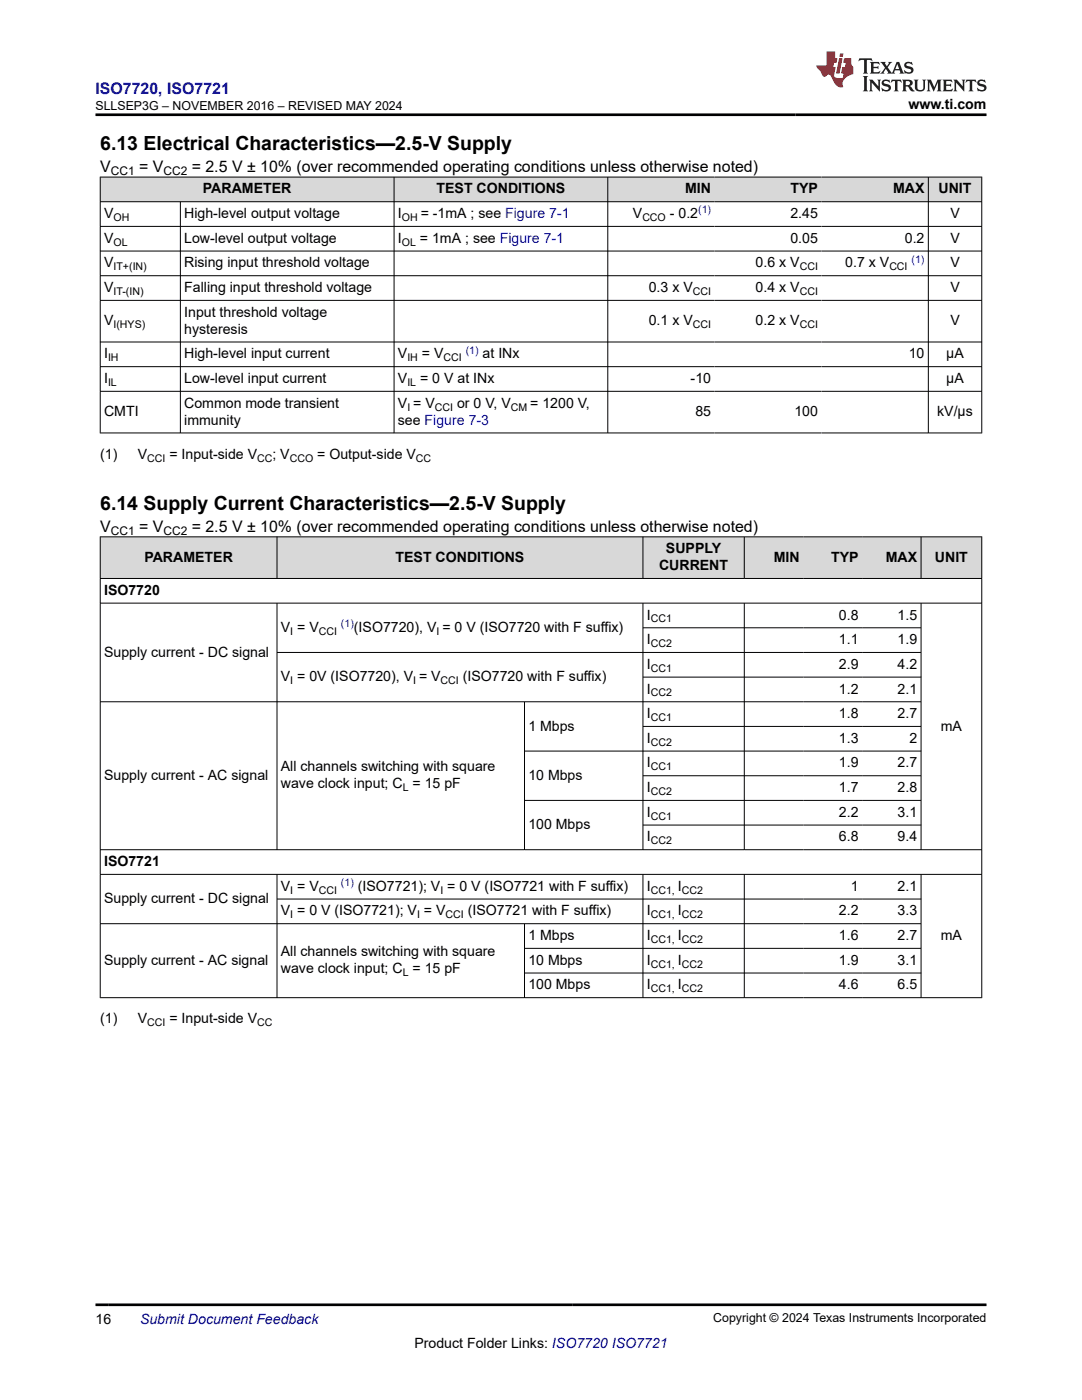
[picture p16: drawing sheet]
<svg xmlns="http://www.w3.org/2000/svg" width="216mm" height="279mm" viewBox="0 0 216 279" stroke-linecap="round" stroke-linejoin="round" font-family="sans-serif">
<defs><g id="words">
<g font-size="3.9">
<text x="20" y="29.9">6.13 Electrical Characteristics—2.5-V Supply</text>
<text x="20" y="101.7">6.14 Supply Current Characteristics—2.5-V Supply</text>
</g>
<text font-size="3.2" fill="#00f" x="19" y="18.7">ISO7720, ISO7721</text>
<g font-size="3.2">
<text x="20" y="34.3">V</text>
<text x="27.8" y="34.3">= V</text>
<text x="38.3" y="34.3">= 2.5 V ± 10% (over recommended operating conditions unless otherwise noted)</text>
<text x="20" y="106.1">V</text>
<text x="27.8" y="106.1">= V</text>
<text x="38.3" y="106.1">= 2.5 V ± 10% (over recommended operating conditions unless otherwise noted)</text>
</g>
<g font-size="2.8">
<text x="181.3" y="21.8">www.ti.com</text>
<text x="40.5" y="38.6">PARAMETER</text>
<text x="87.1" y="38.6">TEST CONDITIONS</text>
<text x="136.7" y="38.6">MIN</text>
<text x="157.7" y="38.6">TYP</text>
<text x="178.2" y="38.6">MAX</text>
<text x="187.3" y="38.6">UNIT</text>
<text x="20.8" y="43.5">V</text>
<text x="36.8" y="43.5">High-level output voltage</text>
<text x="79.4" y="43.5">I</text>
<text x="83.9" y="43.5">= -1mA ; see Figure 7-1</text>
<text x="126.3" y="43.5">V</text>
<text x="133.7" y="43.5">- 0.2</text>
<text x="157.7" y="43.5">2.45</text>
<text x="189.6" y="43.5">V</text>
<text x="20.8" y="48.5">V</text>
<text x="20.8" y="53.4">V</text>
<text x="36.8" y="48.5">Low-level output voltage</text>
<text x="36.8" y="53.4">Rising input threshold voltage</text>
<text x="79.4" y="48.5">I</text>
<text x="83.8" y="48.5">= 1mA ; see Figure 7-1</text>
<text x="150.8" y="53.4">0.6 x V</text>
<text x="157.7" y="48.5">0.05</text>
<text x="168.7" y="53.4">0.7 x V</text>
<text x="180.5" y="48.5">0.2</text>
<text x="189.6" y="48.5">V</text>
<text x="189.6" y="53.4">V</text>
<text x="20.8" y="58.3">V</text>
<text x="36.8" y="58.3">Falling input threshold voltage</text>
<text x="129.5" y="58.3">0.3 x V</text>
<text x="150.8" y="58.3">0.4 x V</text>
<text x="189.6" y="58.3">V</text>
<text x="20.8" y="64.9">V</text>
<text x="36.8" y="63.2">Input threshold voltage</text>
<text x="129.5" y="64.9">0.1 x V</text>
<text x="150.8" y="64.9">0.2 x V</text>
<text x="189.6" y="64.9">V</text>
<text x="20.8" y="71.5">I</text>
<text x="36.8" y="66.6">hysteresis</text>
<text x="36.8" y="71.5">High-level input current</text>
<text x="79.4" y="71.5">V</text>
<text x="84.2" y="71.5">= V</text>
<text x="96.3" y="71.5">at INx</text>
<text x="181.3" y="71.5">10</text>
<text x="188.8" y="71.5">µA</text>
<text x="20.8" y="76.4">I</text>
<text x="36.8" y="76.4">Low-level input current</text>
<text x="79.4" y="76.4">V</text>
<text x="83.8" y="76.4">= 0 V at INx</text>
<text x="137.8" y="76.4">-10</text>
<text x="188.8" y="76.4">µA</text>
<text x="20.8" y="83.1">CMTI</text>
<text x="36.8" y="81.4">Common mode transient</text>
<text x="79.4" y="81.4">V = V</text>
<text x="91.2" y="81.4">or 0 V, V</text>
<text x="105.8" y="81.4">= 1200 V,</text>
<text x="138.8" y="83.1">85</text>
<text x="158.5" y="83.1">100</text>
<text x="187" y="83.1">kV/μs</text>
<text x="36.8" y="84.8">immunity</text>
<text x="79.4" y="84.8">see Figure 7-3</text>
<text x="20" y="91.6">(1)</text>
<text x="27.5" y="91.6">V</text>
<text x="33.8" y="91.6">= Input-side V</text>
<text x="54.4" y="91.6">; V</text>
<text x="63.3" y="91.6">= Output-side V</text>
<text x="28.8" y="112.1">PARAMETER</text>
<text x="78.9" y="112.1">TEST CONDITIONS</text>
<text x="131.5" y="113.8">CURRENT</text>
<text x="132.9" y="110.4">SUPPLY</text>
<text x="154.4" y="112.1">MIN</text>
<text x="165.8" y="112.1">TYP</text>
<text x="176.8" y="112.1">MAX</text>
<text x="186.6" y="112.1">UNIT</text>
<text x="20.8" y="118.7">ISO7720</text>
<text x="129.1" y="123.6">I</text>
<text x="167.4" y="123.6">0.8</text>
<text x="179.1" y="123.6">1.5</text>
<text x="20.8" y="131">Supply current - DC signal</text>
<text x="56" y="126.1">V = V</text>
<text x="70.6" y="126.1">(ISO7720), V = 0 V (ISO7720 with F suffix)</text>
<text x="129.1" y="128.6">I</text>
<text x="167.4" y="128.6">1.1</text>
<text x="179.1" y="128.6">1.9</text>
<text x="56" y="135.9">V = 0V (ISO7720), V = V</text>
<text x="92.4" y="135.9">(ISO7720 with F suffix)</text>
<text x="129.1" y="133.5">I</text>
<text x="167.4" y="133.5">2.9</text>
<text x="179.1" y="133.5">4.2</text>
<text x="129.1" y="138.4">I</text>
<text x="129.1" y="143.3">I</text>
<text x="167.4" y="138.4">1.2</text>
<text x="167.4" y="143.3">1.8</text>
<text x="179.1" y="138.4">2.1</text>
<text x="179.1" y="143.3">2.7</text>
<text x="105.4" y="145.8">1 Mbps</text>
<text x="129.1" y="148.2">I</text>
<text x="167.4" y="148.2">1.3</text>
<text x="181.5" y="148.2">2</text>
<text x="187.7" y="145.8">mA</text>
<text x="20.8" y="155.6">Supply current - AC signal</text>
<text x="56" y="153.9">All channels switching with square</text>
<text x="105.4" y="155.6">10 Mbps</text>
<text x="129.1" y="153.2">I</text>
<text x="167.4" y="153.2">1.9</text>
<text x="179.1" y="153.2">2.7</text>
<text x="56" y="157.3">wave clock input; C = 15 pF</text>
<text x="129.1" y="158.1">I</text>
<text x="167.4" y="158.1">1.7</text>
<text x="179.1" y="158.1">2.8</text>
<text x="105.4" y="165.5">100 Mbps</text>
<text x="129.1" y="163">I</text>
<text x="129.1" y="167.9">I</text>
<text x="167.4" y="163">2.2</text>
<text x="167.4" y="167.9">6.8</text>
<text x="179.1" y="163">3.1</text>
<text x="179.1" y="167.9">9.4</text>
<text x="20.8" y="172.9">ISO7721</text>
<text x="56" y="177.8">V = V</text>
<text x="71.4" y="177.8">(ISO7721); V = 0 V (ISO7721 with F suffix)</text>
<text x="129.1" y="177.8">I</text>
<text x="135.3" y="177.8">I</text>
<text x="169.8" y="177.8">1</text>
<text x="179.1" y="177.8">2.1</text>
<text x="20.8" y="180.2">Supply current - DC signal</text>
<text x="56" y="182.7">V = 0 V (ISO7721); V = V</text>
<text x="93.3" y="182.7">(ISO7721 with F suffix)</text>
<text x="129.1" y="182.7">I</text>
<text x="135.3" y="182.7">I</text>
<text x="167.4" y="182.7">2.2</text>
<text x="179.1" y="182.7">3.3</text>
<text x="56" y="190.8">All channels switching with square</text>
<text x="105.4" y="187.6">1 Mbps</text>
<text x="129.1" y="187.6">I</text>
<text x="135.3" y="187.6">I</text>
<text x="167.4" y="187.6">1.6</text>
<text x="179.1" y="187.6">2.7</text>
<text x="187.7" y="187.6">mA</text>
<text x="20.8" y="192.5">Supply current - AC signal</text>
<text x="56" y="194.2">wave clock input; C = 15 pF</text>
<text x="105.4" y="192.5">10 Mbps</text>
<text x="105.4" y="197.5">100 Mbps</text>
<text x="129.1" y="192.5">I</text>
<text x="129.1" y="197.5">I</text>
<text x="135.3" y="192.5">I</text>
<text x="135.3" y="197.5">I</text>
<text x="167.4" y="192.5">1.9</text>
<text x="167.4" y="197.5">4.6</text>
<text x="179.1" y="192.5">3.1</text>
<text x="179.1" y="197.5">6.5</text>
<text x="20" y="204.3">(1)</text>
<text x="27.5" y="204.3">V</text>
<text x="33.8" y="204.3">= Input-side V</text>
<text x="19" y="264.2">16</text>
<text x="82.7" y="269">Product Folder Links: ISO7720 ISO7721</text>
</g>
<text font-size="2.8" fill="#00f" x="27.9" y="264.2">Submit Document Feedback</text>
<g font-size="2.5">
<text x="19.1" y="21.9">SLLSEP3G – NOVEMBER 2016 – REVISED MAY 2024</text>
<text x="142.3" y="263.9">Copyright © 2024 Texas Instruments Incorporated</text>
</g>
<g font-size="2.4">
<text x="22.1" y="34.9">CC1</text>
<text x="32.6" y="34.9">CC2</text>
<text x="22.1" y="106.7">CC1</text>
<text x="32.6" y="106.7">CC2</text>
</g>
<g font-size="2.1">
<text x="22.6" y="44.1">OH</text>
<text x="80.2" y="44.1">OH</text>
<text x="128.2" y="44.1">CCO</text>
<text x="22.6" y="49">OL</text>
<text x="22.6" y="53.9">IT+(IN)</text>
<text x="80.2" y="49">OL</text>
<text x="159.6" y="53.9">CCI</text>
<text x="177.5" y="53.9">CCI</text>
<text x="22.6" y="58.9">IT-(IN)</text>
<text x="138.2" y="58.9">CCI</text>
<text x="159.6" y="58.9">CCI</text>
<text x="22.6" y="65.5">I(HYS)</text>
<text x="138.2" y="65.5">CCI</text>
<text x="159.6" y="65.5">CCI</text>
<text x="21.6" y="72.1">IH</text>
<text x="21.6" y="77">IL</text>
<text x="81.3" y="72.1">IH</text>
<text x="81.3" y="77">IL</text>
<text x="88.5" y="72.1">CCI</text>
<text x="81.3" y="81.9">I</text>
<text x="86.8" y="81.9">CCI</text>
<text x="101.9" y="81.9">CM</text>
<text x="29.4" y="92.1">CCI</text>
<text x="51.3" y="92.1">CC</text>
<text x="57.8" y="92.1">CCO</text>
<text x="83" y="92.1">CC</text>
<text x="129.8" y="124.2">CC1</text>
<text x="57.9" y="126.7">I</text>
<text x="63.6" y="126.7">CCI</text>
<text x="87.1" y="126.7">I</text>
<text x="129.8" y="129.1">CC2</text>
<text x="57.9" y="136.5">I</text>
<text x="82.4" y="136.5">I</text>
<text x="87.9" y="136.5">CCI</text>
<text x="129.8" y="134">CC1</text>
<text x="129.8" y="139">CC2</text>
<text x="129.8" y="143.9">CC1</text>
<text x="129.8" y="148.8">CC2</text>
<text x="129.8" y="153.7">CC1</text>
<text x="80.4" y="157.9">L</text>
<text x="129.8" y="158.7">CC2</text>
<text x="129.8" y="163.6">CC1</text>
<text x="129.8" y="168.5">CC2</text>
<text x="57.9" y="178.3">I</text>
<text x="63.6" y="178.3">CCI</text>
<text x="87.9" y="178.3">I</text>
<text x="129.8" y="178.3">CC1, CC2</text>
<text x="57.9" y="183.3">I</text>
<text x="83.2" y="183.3">I</text>
<text x="88.9" y="183.3">CCI</text>
<text x="129.8" y="183.3">CC1, CC2</text>
<text x="129.8" y="188.2">CC1, CC2</text>
<text x="80.4" y="194.8">L</text>
<text x="129.8" y="193.1">CC1, CC2</text>
<text x="129.8" y="198">CC1, CC2</text>
<text x="29.4" y="204.8">CCI</text>
<text x="51.3" y="204.8">CC</text>
</g>
<g font-size="2.1" fill="#00f">
<text x="139.3" y="42.6">(1)</text>
<text x="181.9" y="52.4">(1)</text>
<text x="92.9" y="70.6">(1)</text>
<text x="68" y="125.2">(1)</text>
<text x="68" y="176.8">(1)</text>
</g>
</g></defs>
<g fill="#d8d8d8">
<path d="M20 35.3h175.9v5h-175.9z" fill-rule="evenodd"/>
<path d="M20.1 35.4h58.5v4.8h-58.5z" fill-rule="evenodd"/>
<path d="M78.7 35.4h42.5v4.8h-42.5z" fill-rule="evenodd"/>
<path d="M121.3 35.4h21.3v4.8h-21.3z" fill-rule="evenodd"/>
<path d="M142.6 35.4h21.3v4.8h-21.3z" fill-rule="evenodd"/>
<path d="M163.9 35.4h21.3v4.8h-21.3z" fill-rule="evenodd"/>
<path d="M185.3 35.4h10.5v4.8h-10.5z" fill-rule="evenodd"/>
</g>
<g fill="none" stroke="#000" stroke-width=".2">
<path d="M19.9 35.3h176.1M20 35.3v51.2M78.6 35.3v51.2M121.3 35.3v51.2M185.2 35.3v51.2M195.9 35.3v51.2M19.9 40.3h176.1M19.9 45.2h176.1M19.9 50.1h176.1M19.9 55h176.1M19.9 59.9h176.1M36 40.3v46.2"/>
<path d="M19.9 68.3h176.1M19.9 73.2h176.1M19.9 78.1h176.1M19.9 86.4h176.1"/>
</g>
<g fill="#d8d8d8">
<path d="M20 107.1h175.9v8.3h-175.9z" fill-rule="evenodd"/>
<path d="M20.1 107.2h35.1v8.2h-35.1z" fill-rule="evenodd"/>
<path d="M55.3 107.2h72.9v8.2h-72.9z" fill-rule="evenodd"/>
<path d="M128.4 107.2h20.1v8.2h-20.1z" fill-rule="evenodd"/>
<path d="M148.6 107.2h11.7v8.2h-11.7z" fill-rule="evenodd"/>
<path d="M160.3 107.2h11.7v8.2h-11.7z" fill-rule="evenodd"/>
<path d="M172 107.2h11.7v8.2h-11.7z" fill-rule="evenodd"/>
<path d="M183.9 107.2h11.9v8.2h-11.9z" fill-rule="evenodd"/>
</g>
<g fill="none" stroke="#000" stroke-width=".2">
<path d="M19.9 107.1h176.1M19.9 115.4h176.1M20 107.1v92.1M55.3 107.1v8.4M128.3 107.1v8.4M148.5 107.1v8.4M183.8 107.1v8.4M195.9 107.1v92.1M19.9 120.4h176.1M55.3 120.4v49.2M128.3 120.4v49.2M128.3 125.3h55.6"/>
<path d="M128.3 135.1h55.6M148.5 120.4v49.2M183.8 120.4v49.2M183.9 130.2h-128.6M19.9 140.1h164M104.7 140.1v29.5M104.7 149.9h79.2M104.7 159.7h79.2M128.3 145h55.6M128.3 154.8h55.6M19.9 169.6h176.1M19.9 174.5h176.1"/>
<path d="M55.3 174.5v24.7M55.3 179.4h128.6M128.3 174.5v24.7M128.3 164.7h55.6M148.5 174.5v24.7M183.8 174.5v24.7M19.9 184.3h164M104.7 184.3v14.9M104.7 189.3h79.2M104.7 194.2h79.2M196 199.1h-176.1"/>
</g>
<path d="M171.5 11.6l-.2 .6 .5-.2h.6v.1v2.2l-.2 .4h1l-.2-.4v-2.2v-.1h.5l.5 .2-.1-.6zM173.6 12.4l.2 .3v1.6l-.2 .4h1.9l.1-.6a1.08 1.08 0 0 1-1.3 .2v-.7h.6l.4 .2v-.7l-.4 .2h-.6v-.5l.2-.2a1 1 0 0 1 1 .3l-.1-.5zM175.7 12.4l.9 1.1-1 1.2h.9l-.2-.2 .5-.8 .4 .8-.2 .2h1.6l-.2-.2 .2-.5h.9l.1 .5-.1 .2h.9l-.2-.4-.8-1.9h-.5l-.9 2.1-.9-1.1 .9-1h-.8l.2 .2-.4 .6-.4-.6 .2-.2zM179 12.8l.4 1h-.7zM180.7 12.5a.65 .65 0 0 0-.2 .7 .65 .65 0 0 0 .6 .5l.6 .1 .1 .3a.79 .79 0 0 1-.7 .4 .79 .79 0 0 1-.7-.5l.1 .7 .2-.1a.93 .93 0 0 0 1.1 0 .93 .93 0 0 0 .4-.9 1.46 1.46 0 0 0-1.2-.6l-.1-.3a1.09 1.09 0 0 1 1.2 .2l-.2-.6-.1 .1-.5-.2zM172.2 15.2l.2 .4v2.2l-.2 .4h1l-.2-.4v-2.2l.2-.4zM173.4 15.9l.2 .4v1.5l-.2 .4h.8l-.3-.4 .1-1.3 1.6 1.8v-2l.2-.4h-.7l.1 .2 .1 1.1-1.2-1.3zM176.2 16a.65 .65 0 0 0-.2 .8 .65 .65 0 0 0 .6 .4l.6 .2 .1 .2a.79 .79 0 0 1-.7 .4 .79 .79 0 0 1-.7-.5l.1 .7 .2-.1a.93 .93 0 0 0 1.1 .1 .93 .93 0 0 0 .4-1 1.46 1.46 0 0 0-1.2-.5l-.1-.4a1.09 1.09 0 0 1 1.2 .2l-.1-.6-.2 .1-.5-.1zM177.9 15.9l-.1 .6a.63 .63 0 0 1 .8-.3v1.6l-.3 .4h1l-.2-.4v-1.6a.66 .66 0 0 1 .8 .3l-.1-.6zM180 15.9l.2 .4v1.5l-.2 .4h1l-.2-.2-.1-.7h.5l.1 .2a.79 .79 0 0 0 1.2 .6l-1-.9a.61 .61 0 0 0 .6-.6 .61 .61 0 0 0-.5-.7zM180.8 16.2h.1a.47 .47 0 0 1 .5 .1 .47 .47 0 0 1 .1 .5l-.1 .1-.7 .1zM182.3 15.9l.2 .2a2.27 2.27 0 0 0 .4 2 1.04 1.04 0 0 0 1.7-.7v-1.3l.2-.2h-.8l.2 .4v1.1a.6 .6 0 0 1-.6 .6 .6 .6 0 0 1-.6-.6v-1.1l.3-.4zM184.9 15.9l.2 .4v1.5l-.2 .4h.8l-.3-.4v-1.4l.9 1.9 .9-1.9v1.4l-.3 .4h1l-.2-.4v-1.5l.2-.4h-.8l-.7 1.5-.6-1.5zM188.1 15.9l.2 .4v1.5l-.2 .4h1.9l.1-.6a1.09 1.09 0 0 1-1.3 .2v-.7h.6l.4 .2v-.6l-.4 .2h-.6v-.6l.2-.1a1.01 1.01 0 0 1 1 .3l-.1-.6zM190.2 15.9l.3 .4v1.5l-.3 .4h.8l-.2-.4v-1.3l1.6 1.8v-2l.2-.4h-.7l.2 .2v1.1l-1.2-1.3zM192.8 15.9l-.1 .6a.63 .63 0 0 1 .8-.3v1.6l-.3 .4h1l-.2-.4v-1.6a.66 .66 0 0 1 .8 .3l-.1-.6zM195.2 16a.65 .65 0 0 0-.2 .8 .65 .65 0 0 0 .6 .4l.6 .2 .2 .2a.79 .79 0 0 1-.7 .4 .79 .79 0 0 1-.7-.5l.1 .7 .2-.1a.93 .93 0 0 0 1 .1 .93 .93 0 0 0 .5-1 1.46 1.46 0 0 0-1.3-.5v-.4a1.09 1.09 0 0 1 1.2 .2l-.2-.6-.2 .1-.5-.1z" fill="#231f20"/>
<path d="M164.9 10.3v2.7h-2l.1 .4 .8 1a.95 .95 0 0 0 1 .9 .59 .59 0 0 1 .5-.4 .59 .59 0 0 1 .5 .3l.4 .8a1.59 1.59 0 0 0 2.1 1.4 1.61 1.61 0 0 1 1-2.3l1-.3-.1-1.5a1.59 1.59 0 0 1-.3-1.7h-1.5l-.2 .9h.6l-.2 .9h-.5l-.2 .9v.3l.4 .1-.1 .9h-.7a.73 .73 0 0 1-1-.7l.3-1.5h-.5l.1-.9h.5l.2-.9h-.5v-1.3zM167.4 11.6l-.6 3.1h.7l.6-3.1zM167.6 10.7l-.1 .6h.7l.1-.6z" fill="#ed1c24"/>
<path d="M19 22.9h177.8M19 260.4h177.8" fill="none" stroke="#000" stroke-width=".53"/>
<use href="#words"/>
</svg>
